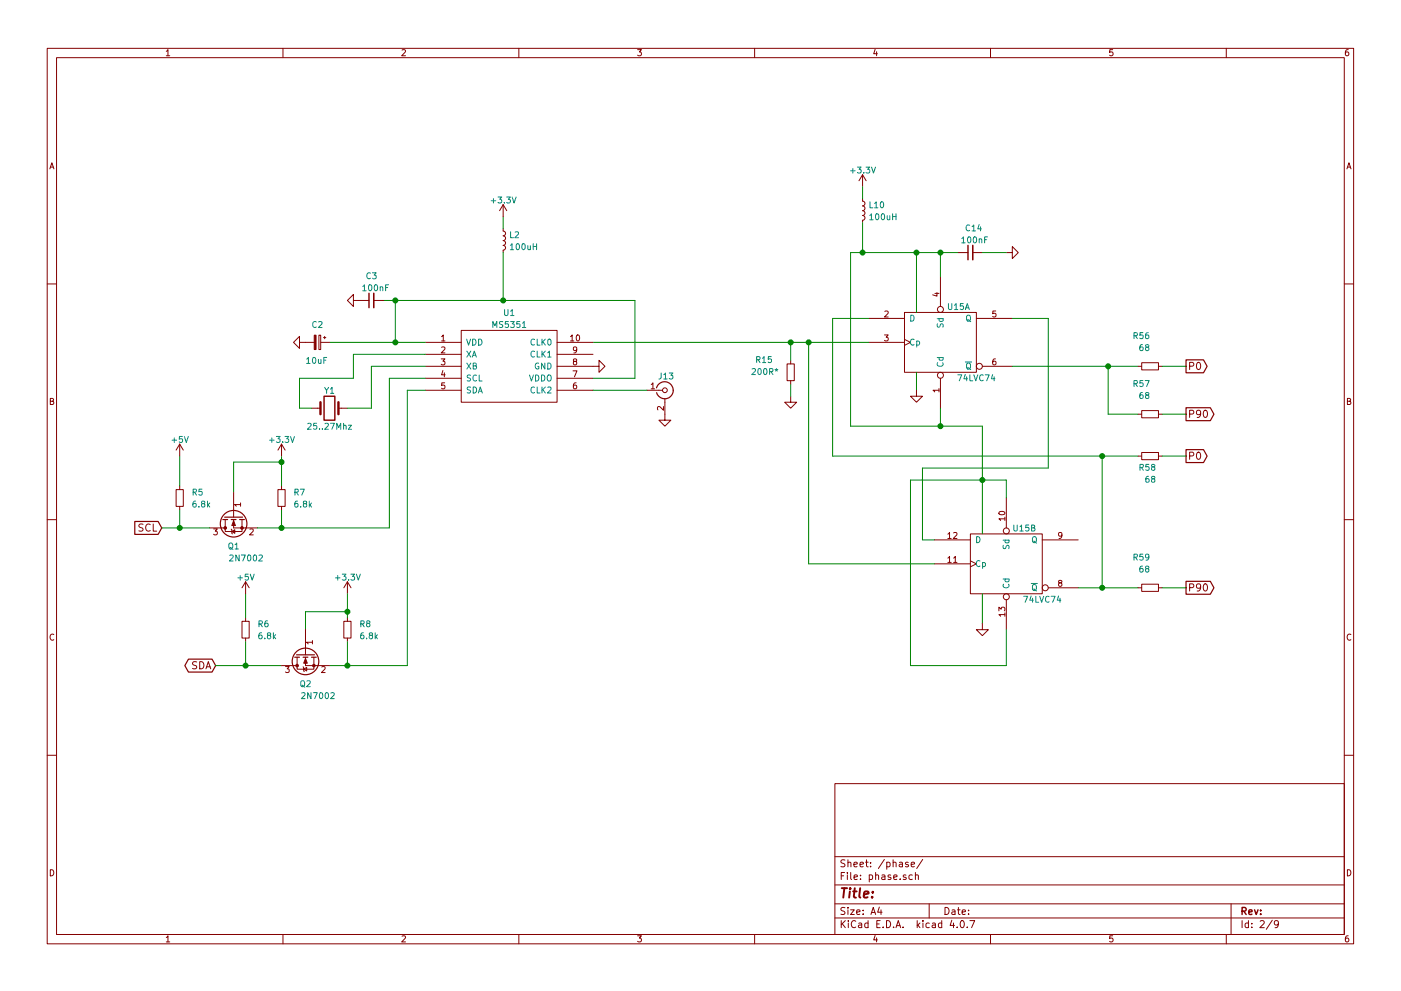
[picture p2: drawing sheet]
<svg xmlns="http://www.w3.org/2000/svg" width="297mm" height="210mm" viewBox="0 0 297 210" stroke-linecap="round" stroke-linejoin="round" font-family="sans-serif">
<g fill="none" stroke="#840000" stroke-width=".21">
<path d="M10 10.3h277v189.9h-277zM12 12.2h273v186.1h-273zM35.3 10.9l.3-.4v1.3M35.3 11.8h.7M60 10.3v1.9M85.2 10.6l.5-.1 .3 .4-.8 .9h.8M110 10.3v1.9M135.2 10.5h.8l-.4 .5 .3 .1 .1 .2-.1 .4-.2 .1-.5-.1M160 10.3v1.9M185.5 10.5l-.3 .9h.8M185.9 11v.8M210 10.3v1.9"/>
<path d="M235.9 10.5h-.6v.6h.6l.1 .5-.3 .2-.4-.1M260 10.3v1.9M285.9 10.5l-.4 .1-.2 .2-.1 .8 .3 .2 .4-.1 .1-.4-.1-.2-.4-.1-.3 .3M10.6 35.8l.4-1.3 .4 1.3M10.7 35.5h.6M182.9 37.1l-.8 1.2M182.9 37.1v2.5M182.9 37.1l.7 1.2M285.6 35.8l.4-1.3 .4 1.3M285.7 35.5h.6M106.7 48.5v.5l.3 .1 .2 .3-.1 .5-.4 .1 .3 .2 .2 .2-.1 .5-.4 .1 .3 .2 .2 .3-.1 .4-.4 .2 .3 .1 .2 .3-.1 .4-.4 .2v.5M106.7 43.4v2.6"/>
<path d="M106.7 43.4l-.8 1.3M106.7 43.4l.7 1.3M182.9 42.2v.5l.3 .1 .2 .3-.1 .4-.4 .2 .3 .1 .2 .3-.1 .4-.4 .2 .3 .1 .2 .3-.1 .4-.4 .2 .3 .1 .2 .3-.1 .5-.4 .1v.5M199.4 58.7v6.3M203.2 53.6h2M206.2 53.6h2.1M213.4 53.6h1.2v-1.3l1.3 1.3-1.3 1.3v-1.3M10 60.2h2M63.5 72.6v-1.2l-1.3 1.2 1.3 1.3v-1.3h3.1M67.6 71.1h.4v3.1h-.4zM68 72.6h1.8M68.6 71.6h.5"/>
<path d="M68.8 71.4v.5M74.9 63.7v-1.2l-1.2 1.2 1.2 1.3v-1.3h3.3M79.2 63.7h2.1M90.2 72.6h7.6M90.2 77.7h7.6M90.2 75.2h7.6M93.5 76.1h.8l-.4 .5 .4 .1v.6l-.2 .1-.6-.1M93.6 71.4l.4-.3v1.2M93.6 73.7l.5-.1 .2 .4-.8 .9h.8M93.6 72.3h.7M93.9 78.6l-.3 .9h.8M94.2 79.1v.9"/>
<path d="M97.8 70.1h20.3v15.2h-20.3zM118.1 77.7h8.9v-1.3l1.3 1.3-1.3 1.3v-1.3M118.1 72.6h7.6M118.1 75.2h7.6M121 71.4l.3-.3v1.2M121 72.3h.7M121.5 78.7h.8l-.5 1.3M121.8 76.7l-.2-.3 .1-.2h.5v.3l-.5 .2-.1 .2v.4l.2 .1h.2l.3-.2-.1-.4-.2-.1M122.3 74.1l-.3 .3-.3-.1-.1-.6 .4-.1 .3 .2-.1 .8-.3 .3h-.2M122.3 71.2l.2-.1a.67 .67 0 0 1 .4 .6 .67 .67 0 0 1-.4 .6l-.3-.4zM166.9 77.2h1.5v3.6h-1.5zM167.6 76.4v.8"/>
<path d="M184.1 67.6h7.7M184.1 72.6h7.7M187.5 71.1h.8l-.4 .4 .4 .1v.6l-.2 .1-.6-.1M187.6 66.1l.5-.1 .2 .3-.8 1h.8M191.8 66.3h15.2v12.7h-15.2zM191.8 72l1.2 .6-1.2 .7M198.2 62.2h.9M198.7 62.1v.7l-1-.2M207 67.6h7.6M208.3 77.7h6.3M211 76.1l-.3 .1-.2 .2v.8l.2 .2 .4-.1-.1-.6-.3-.1-.2 .3M211.1 66h-.6v.6h.6v.5l-.2 .2-.4-.2"/>
<path d="M241.3 77.7h.8M242.1 77h3.5v1.5h-3.5zM245.6 77.7h.8M252.2 77.7l.8-.1 .1-.2-.1-.4-.2-.1h-.6v1.5M253.8 77l.3-.1a.81 .81 0 0 1 .5 .7 .81 .81 0 0 1-.5 .8l-.3-.1-.1-.5zM285 60.2h2M10.7 85.1h.5l.1-.5-.6-.1v1.3h.5l.2-.4-.3-.3M38.1 94.2v2.6M38.1 94.2l-.8 1.3M38.1 94.2l.8 1.3M59.7 94.2v2.6M59.7 94.2l-.8 1.3"/>
<path d="M59.7 94.2l.8 1.3M66 86.6h1.9M71.8 86.6h1.9M90.2 80.3h7.6M90.2 82.8h7.6M94.3 81.2h-.6l-.1 .6h.7v.6l-.2 .1-.5-.1M118.1 80.3h7.6M118.1 82.8h7.6M122.1 81.2l-.3 .1-.2 .2v.7l.2 .3 .4-.1-.1-.6-.3-.1-.2 .2M137.2 82.8h3.3M138.1 81.6l.3-.4v1.3M138.1 82.5h.7"/>
<path d="M140.7 86.3v.7l-.9-.7-.4 .2 .1 .5M141 84.6v4.5h1.2l-1.2 1.3-1.3-1.3h1.3M167.6 84.1v1.2h1.3l-1.3 1.3-1.2-1.3h1.2M167.6 80.8v.7M194.3 82.8v1.3h1.3l-1.3 1.2-1.3-1.2h1.3M199.1 82.8h-1.3l.4 .4M199.1 82.4v.8M199.4 80.3v6.3M241.3 87.9h.8M241.3 96.8h.8M242.1 87.1h3.5v1.5h-3.5zM242.1 96h3.5v1.5h-3.5z"/>
<path d="M245.6 87.9h.8M245.6 96.8h.8M252.2 87.9l.8-.1 .1-.3-.1-.3-.2-.2h-.6v1.6M252.2 96.7h.8l.1-.3-.1-.3-.2-.2h-.6v1.6M253.8 96.1l.3-.2a.81 .81 0 0 1 .5 .8 .81 .81 0 0 1-.5 .8l-.3-.2-.1-.4zM254.6 87.7l-.3 .3h-.3l-.3-.3v-.5l.6-.2a.96 .96 0 0 1-.2 1.6h-.3M255.3 87.2l.2-.2a.81 .81 0 0 1 .5 .8 .81 .81 0 0 1-.5 .8l-.2-.2-.2-.4zM285.7 85.1h.5l.1-.5-.6-.1v1.3h.5l.2-.4-.3-.3M10 110.3h2M30.3 111.2h-.6l-.3 .3 .2 .3 .7 .3v.4l-.3 .2-.6-.1M31.9 111.3a.72 .72 0 0 0-1.1 .5 .72 .72 0 0 0 .7 .9l.4-.2M32.5 111.2v1.5h.7"/>
<path d="M37.3 103.9h1.6v3.5h-1.6zM38.1 103.1v.8M38.1 107.4v.8M44.4 112h3.4M45.3 112.2h.8l-.5 .5 .4 .1v.6l-.2 .1-.5-.1M47.8 110.2v1.8M49 112.3l.3 1M49.1 112.8l.7-.4v.8zM49.5 104.4v5.3M49.5 110.2v1.8h5.1M51 107.1h-1.3l.4 .3M51 106.7v.7"/>
<path d="M51.3 110.2v2.6h-3.5v-.8M53 112.3l.5-.1 .2 .4-.8 .9h.8M58.9 103.9h1.6v3.5h-1.6zM59.7 103.1v.8M59.7 107.4v.8M198.1 114.5h7.6M198.1 119.6h7.6M201 118.4l.3-.3v1.2M201 113.3l.3-.3v1.2M201 119.3h.7M201 114.2h.7M202.2 118.4l.3-.3v1.2"/>
<path d="M202.2 113.1l.5-.1 .2 .3-.8 .9h.8M202.2 119.3h.7M205.7 113.3h15.3v12.7h-15.3zM205.7 119l1.3 .6-1.3 .7M211.8 108.7a.76 .76 0 0 1 1.3 .2 .74 .74 0 0 1-1.3-.1zM213.1 110.1h-1.3l.3 .3M213.1 109.7v.7M213.4 105.7v6.3M221 114.5h7.6M225.1 113.5l-.2 .3-.4-.1v-.6l.4-.1 .2 .2v.7l-.3 .3h-.3M285 110.3h2M11.4 134.6a.58 .58 0 0 0-.8 .6 .58 .58 0 0 0 .8 .5"/>
<path d="M51.3 131.8h1.5v3.6h-1.5zM52.1 123.4v2.6M52.1 131.1v.7M52.1 135.4v.7M52.1 123.4l-.8 1.3M52.1 123.4l.7 1.3M63 139.4v1.8M64.8 133.6v5.3M64.8 139.4v1.8h5M66.2 136.3h-1.2l.3 .3M66.2 135.9v.7M66.5 139.4v2.6h-3.5v-.8"/>
<path d="M72.9 131.8h1.5v3.6h-1.5zM73.7 123.4v2.6M73.7 131.1v.7M73.7 135.4v.7M73.7 123.4l-.8 1.3M73.7 123.4l.7 1.3M208.3 132.3v1.3h1.2l-1.2 1.3-1.3-1.3h1.3M211.8 129.6v-.8l.5 .5 .1-.4h.5l.2 .2-.2 .5M213.1 130.4h-1.3l.3 .4M213.1 130v.8M213.4 127.2v6.4M222.2 124.7h6.4"/>
<path d="M224.7 123.7l-.3-.3 .1-.2h.6v.3l-.6 .2-.1 .2 .1 .4 .2 .1h.2l.2-.3v-.3l-.2-.1M241.3 124.7h.8M242.1 123.9h3.5v1.6h-3.5zM245.6 124.7h.8M252.2 124.7l.8-.1 .1-.2-.1-.4-.2-.1h-.6v1.5M254.6 124.5l-.3 .3h-.3l-.3-.3v-.5l.6-.1a.96 .96 0 0 1-.2 1.5h-.3M255.3 124l.2-.1a.81 .81 0 0 1 .5 .7 .81 .81 0 0 1-.5 .8l-.2-.2-.2-.4zM286.4 134.6a.58 .58 0 0 0-.8 .6 .58 .58 0 0 0 .8 .5M41.7 140.5l-.6-.1-.2 .1v.5l.7 .2 .1 .4-.3 .3-.6-.1M42.3 140.4a.77 .77 0 0 1 .9 .7 .77 .77 0 0 1-.9 .8zM43.7 141.9l.5-1.5 .5 1.5M43.8 141.5h.7"/>
<path d="M59.7 141.2h3.3M60.5 141.4h.8l-.4 .5 .4 .1v.6l-.2 .1-.6-.1M64.3 141.5l.2 1M64.4 142l.6-.4v.8zM68.2 141.5l.5-.1 .2 .4-.8 .9h.8M10 160.2h2M177 166.3h108v32h-108zM285 160.2h2M10.7 184.5a.65 .65 0 0 1 .7 .7 .65 .65 0 0 1-.7 .6zM35.3 198.9l.3-.4v1.3M35.3 199.8h.7M60 198.3v1.9"/>
<path d="M85.2 198.6l.5-.1 .3 .4-.8 .9h.8M110 198.3v1.9M135.2 198.5h.8l-.4 .5 .3 .1 .1 .2-.1 .4-.2 .1-.5-.1M160 198.3v1.9M177 194.8h108M177 191.8h108M177 187.8h108M177 181.8h108M178.4 195.3v1.5M178.4 185.8h.5M178.6 196l.6 .8M179.1 185.1h-.7v1.5"/>
<path d="M179.1 192.6l-.5-.1-.3 .3 .1 .3 .7 .4v.4l-.2 .1-.6-.1M179.1 182.5l-.5-.1-.3 .3 .1 .3 .7 .4v.4l-.2 .1-.6-.1M179.2 195.3l-.8 .9M179.7 185.1v.2M179.7 185.6v1M179.8 192.5v.2M179.8 183.1l.2-.2 .4 .1v.9M179.8 182.4v1.5M179.8 193v1M179.9 195.3v.2M179.9 195.8v1M180.3 193h.8l-.8 1h.8"/>
<path d="M180.4 185.1v1.3l.2 .2M181.1 183.4l.7-.1-.1-.3-.4-.1-.2 .2v.7h.6M181.1 186.1l.7-.1-.1-.3-.4-.1-.2 .2 .1 .7h.5M181.4 195.5a.71 .71 0 0 0-1 .5 .71 .71 0 0 0 .8 .8l.2-.1M181.6 193.5l.7-.1v-.3l-.4-.1-.3 .2 .1 .7h.6M182.1 195.9h.6v.9M182.3 183.4l.8-.1-.1-.3-.4-.1-.3 .2 .1 .7h.6M182.4 186.5v.1M182.4 185.7v.1M182.7 196.2l-.7 .3 .2 .3 .5-.1M183 193.9v.1M183 193.1v.1"/>
<path d="M183.5 182.9h.6M183.7 182.4v1.3l.4 .2M184 195.9l-.4-.1-.3 .3 .1 .6 .2 .1 .4-.1M184 195.3v1.5M184.3 185.7l.4-.1 .3 .3-.1 .6h-.6M184.3 185.6v1.5M184.6 183.8v.1M184.6 183v.1M184.7 194l.4-1.5 .5 1.5M184.8 193.6h.7M185.5 198.5l-.3 .9h.8M185.6 185.7l.3-.1 .3 .1 .1 .9"/>
<path d="M185.6 185.1v1.5M185.9 199v.8M185.9 196h.5M186.4 192.5l-.3 1h.9M186.6 195.3h-.7v1.5h.7M186.8 193v1M187 185.7h.6v.9M187.2 196.7v.1M187.5 182.3l-1.3 2M187.6 186l-.7 .3 .2 .3 .5-.1M188 195.3a.76 .76 0 0 1 .8 .8 .76 .76 0 0 1-.8 .7zM188 183l.4-.1 .3 .3-.1 .6h-.6"/>
<path d="M188 182.9v1.5M188.8 185.7l-.3-.1-.2 .2v.2l.5 .2v.3h-.5M189.4 183.1l.2-.2 .3 .1 .1 .9M189.4 182.4v1.5M189.5 196.7v.1M189.5 186.1l.7-.1-.1-.3-.4-.1-.2 .2 .1 .7h.5M190 196.8l.4-1.5 .6 1.5M190.1 196.4h.7M190.7 183h.6v.9M190.9 186.5v.1M191.3 183.3l-.7 .3 .3 .3 .4-.1M191.5 196.7v.1"/>
<path d="M192.1 185.7l-.4-.1-.2 .2 .1 .2 .5 .2v.3h-.6M192.6 183l-.4-.1-.2 .2v.3l.6 .1v.3h-.6M193.2 183.4l.7-.1v-.3l-.5-.1-.2 .2 .1 .7h.6M193.4 185.7l-.4-.1-.3 .3 .1 .6 .2 .1 .4-.1M194.1 185.7l.2-.1 .4 .1v.9M194.1 185.1v1.5M194.5 195.3v1.5M194.6 196.3l.4 .5M195 195.8l-.5 .6M195.6 182.3l-1.2 2M195.7 195.3v.2M195.7 195.8v1"/>
<path d="M197 191.8v3M197 195.9l-.4-.1-.3 .3 .1 .6 .2 .1 .4-.1M197.7 195.9h.6v.9M198.3 196.2l-.7 .3 .2 .3 .5-.1M199.7 195.9l-.5-.1-.2 .3v.6l.2 .1 .5-.1M199.7 195.3v1.5M200.4 192.5a.76 .76 0 0 1 .8 .8 .76 .76 0 0 1-.8 .7zM201.8 195.2l-.4 1.1h1M201.9 193.1h.5l.1 .9M202.2 195.8v1M202.5 193.4l-.7 .3 .2 .3 .5-.1M202.9 196.7v.1"/>
<path d="M203 193h.6M203.2 192.5v1.3l.4 .2M203.8 195.4l.1-.1a.8 .8 0 0 1 .6 .8 .8 .8 0 0 1-.6 .7 .97 .97 0 0 1-.1-1.4zM204 193.5l.7-.1-.1-.3-.4-.1-.2 .2 .1 .7h.5M205.1 196.7v.1M205.4 193.9v.1M205.4 193.1v.1M205.6 195.3h1.1l-.7 1.5M210 198.3v1.9M235.9 198.5h-.6v.7l.6-.1 .1 .5-.3 .2-.4-.1M260 198.3v1.9M261 191.8v6.5"/>
<path d="M263.3 195.3v1.5M264.7 195.9l-.4-.1-.3 .3 .1 .6 .2 .1 .4-.1M264.7 195.3v1.5M265.4 196.7v.1M265.4 195.9v.1M267.2 195.5l.6-.2 .2 .5-.9 1h.9M269.7 195.2l-1.2 2M271 196l-.2 .3h-.3l-.3-.3v-.4l.3-.3h.3l.2 .3a1.01 1.01 0 0 1-.4 1.2h-.3M285.7 184.5a.65 .65 0 0 1 .7 .7 .65 .65 0 0 1-.7 .6zM285.9 198.5l-.4 .1-.2 .3-.1 .7 .3 .2 .4-.1 .1-.4-.1-.2-.4-.1-.3 .3"/>
<circle cx="199.4" cy="79.6" r=".63"/>
<circle cx="199.4" cy="65.7" r=".63"/>
<circle cx="207.6" cy="77.7" r=".63"/>
<circle cx="141" cy="82.8" r=".51"/>
<circle cx="213.4" cy="112.6" r=".63"/>
<circle cx="213.4" cy="126.6" r=".63"/>
<circle cx="221.6" cy="124.7" r=".63"/>
</g>
<path d="M205.2 52.1v3M78.2 62.2v3.1M68.7 84.1h2.3v5h-2.3zM263.3 193.3l.8-.1 .1-.2-.1-.3-.2-.2h-.6v1.5M263.7 193.3l.5 .7M264.8 193.5l.7-.1-.1-.3-.4-.1-.2 .2v.7h.6M266 193l.3 1 .4-1M267.3 193.9v.1M267.3 193.1v.1" fill="none" stroke="#840000" stroke-width=".3"/>
<path d="M178.5 188.4h1.1M179 188.4l-.2 2M180.2 189.1l-.2 1.3M180.3 188.4l-.1 .2 .2-.1-.1-.1-.1 .2M180.9 189.1h.7M181.2 188.4l-.2 1.8 .1 .1 .4 .1M182.4 188.4l-.2 1.8 .2 .2M183.2 189.8l.9-.2v-.4l-.6-.1-.3 .3v.9h.7M184.9 190.3v.1M185.1 189.2l-.1 .2-.1-.1 .2-.1-.1 .2" fill="none" stroke="#840000" stroke-width=".41"/>
<g fill="none" stroke="#008484" stroke-width=".21">
<path d="M180.3 36.2h1M180.8 35.8v.9M181.8 35.5h.8l-.5 .4 .4 .1v.6l-.2 .1-.5-.1M183.1 36.6v.1M183.6 35.5h.8l-.4 .4 .4 .1v.6l-.2 .1-.6-.1M184.8 35.5l.4 1.2 .4-1.2M78.5 58a.56 .56 0 0 0-.7 .5 .56 .56 0 0 0 .7 .5M79 57.9h.8l-.5 .5 .4 .1v.5l-.2 .2-.5-.2M104.1 42.6h1M104.6 42.1v1M105.6 41.8h.8l-.5 .5 .4 .1v.5l-.2 .2-.5-.2M106.9 42.9v.2"/>
<path d="M107.4 41.8h.8l-.4 .5 .4 .1v.5l-.2 .2-.6-.2M108.2 52.1l.4-.4v1.3M108.2 53h.7M108.3 49.2v1.2h.6M108.6 41.8l.4 1.3 .4-1.3M109.2 49.3l.5-.1 .2 .3-.8 .9h.8M109.5 51.8l.2-.1a.67 .67 0 0 1 .5 .6 .67 .67 0 0 1-.5 .7l-.3-.5zM110.7 51.8l.2-.1a.67 .67 0 0 1 .5 .6 .67 .67 0 0 1-.5 .7l-.3-.5zM111.9 52.1l.1 .8 .3 .1 .1-.1M112.4 52.1v.9M113.1 51.7v1.3M113.1 52.3h.7"/>
<path d="M113.8 51.7v1.3M184.4 45.7l.4-.3v1.2M184.4 46.6h.7M184.5 42.8v1.3h.6M185.4 43.2l.4-.4v1.3M185.4 44.1h.7M185.7 45.5l.2-.1a.67 .67 0 0 1 .5 .6 .67 .67 0 0 1-.5 .6l-.3-.5zM186.7 42.9l.2-.1a.67 .67 0 0 1 .5 .7 .67 .67 0 0 1-.5 .6l-.3-.5zM186.9 45.5l.2-.1a.67 .67 0 0 1 .5 .6 .67 .67 0 0 1-.5 .6l-.3-.5zM188.1 45.8l.1 .8h.3l.1-.1M188.6 45.8v.8M189.3 45.4v1.2"/>
<path d="M189.3 45.9h.7M190 45.4v1.2M203.9 50.6l.4-.3v1.2M203.9 51.5h.7M205.2 50.4l.2-.1a.67 .67 0 0 1 .5 .6 .67 .67 0 0 1-.5 .6l-.3-.5zM205.6 47.8a.56 .56 0 0 0-.8 .5 .56 .56 0 0 0 .8 .6M206.1 48.1l.4-.4v1.3M206.1 49h.7M206.5 50.4l.1-.1a.67 .67 0 0 1 .5 .6 .67 .67 0 0 1-.5 .6l-.3-.5zM207.6 47.6l-.3 1h.8M207.6 50.8l.2-.1h.3l.1 .8M207.6 50.7v.8"/>
<path d="M207.9 48.1v.9M208.8 50.8h.4M209.4 50.3h-.6v1.2M65 76.2l.4-.4v1.3M65 77.1h.7M66.3 75.9l.2-.1a.67 .67 0 0 1 .5 .7 .67 .67 0 0 1-.5 .6l-.3-.5zM67.1 68.3a.56 .56 0 0 0-.8 .5 .56 .56 0 0 0 .8 .6M67.5 76.2l.1 .8 .3 .1 .1-.1M67.6 68.3l.4-.1 .3 .4-.8 .9h.8M68 76.2v.9M68.7 76.4h.4M69.3 75.8h-.6v1.3"/>
<path d="M76.9 60.8l.4-.4v1.3M76.9 61.7h.7M78.2 60.5l.2-.1a.67 .67 0 0 1 .5 .7 .67 .67 0 0 1-.5 .6l-.3-.5zM79.5 60.5l.1-.1a.67 .67 0 0 1 .5 .7 .67 .67 0 0 1-.5 .6l-.3-.5zM80.6 61l.2-.2 .3 .1 .1 .8M80.6 60.8v.9M81.8 61h.4M82.4 60.4h-.6v1.3M98.9 72l.4 1.2 .5-1.2M99 74.5l.8 1.3M99 77l.8 1.3M99.8 79.6h-.6l-.1 .5a.54 .54 0 0 1 .6 .6l-.2 .1h-.4"/>
<path d="M99.8 74.5l-.8 1.3M99.8 77l-.8 1.3M100.2 75.8l.4-1.3 .4 1.3M100.2 72a.64 .64 0 0 1 .7 .6 .64 .64 0 0 1-.7 .6zM100.3 75.4h.6M100.3 77.6l.6-.1v-.4l-.6-.1v1.3h.5l.2-.4-.2-.3M101 79.7a.56 .56 0 0 0-.7 .5 .56 .56 0 0 0 .7 .5M101.5 72a.64 .64 0 0 1 .7 .6 .64 .64 0 0 1-.7 .6zM101.6 79.6v1.2h.6M104.5 69.5v-1.3l.4 .9 .4-.9v1.3M106.6 68.3h-.6l-.1 .4a.54 .54 0 0 1 .7 .7l-.2 .1-.5-.1M107 65.7v1l.2 .2h.3l.2-.2v-1"/>
<path d="M107.8 68.2h-.6l-.1 .6h.7v.6l-.2 .1-.5-.1M108.3 66l.3-.3v1.2M108.3 68.2h.7l-.4 .5 .4 .1v.6l-.2 .1-.5-.1M108.3 66.9h.7M110.2 68.2h-.6v.6h.6v.6l-.2 .1-.4-.1M110.8 68.6l.3-.4v1.3M110.8 69.5h.7M112.3 79.6l.4 1.2 .4-1.2M113.3 74.6a.56 .56 0 0 0-.7 .5 .56 .56 0 0 0 .7 .5M113.3 72.1a.56 .56 0 0 0-.7 .5 .56 .56 0 0 0 .7 .5M113.5 79.6a.64 .64 0 0 1 .8 .6 .64 .64 0 0 1-.8 .6zM113.9 74.5v1.3h.6"/>
<path d="M113.9 72v1.2h.6M114.2 77.1a.59 .59 0 0 0-.7 .6 .59 .59 0 0 0 .7 .5v-.5h-.2M114.8 79.6a.64 .64 0 0 1 .7 .6 .64 .64 0 0 1-.7 .6zM114.9 72v1.2M114.9 74.5v1.3M115.1 75l.5 .8M115.1 72.5l.5 .7M115.5 77v1.3l-.7-1.3v1.3M115.6 74.5l-.7 .7M115.6 72l-.7 .7M116.1 77a.64 .64 0 0 1 .7 .7 .64 .64 0 0 1-.7 .6zM116.1 74.8l.4-.3v1.3"/>
<path d="M116.1 75.8h.7M116.2 79.6h.5l.2 .8a.42 .42 0 0 1-.3 .4 .42 .42 0 0 1-.4 0l-.2-.4zM116.2 72.1l.2-.1a.67 .67 0 0 1 .5 .6 .67 .67 0 0 1-.5 .6l-.3-.5zM140.2 79.1l-.1 1.1-.4 .2M140.7 79.5l.4-.4v1.3M141.9 79.1h.8l-.5 .5 .4 .1v.6l-.2 .1-.5-.1M159.5 78.3l.4-.1 .3 .4-.8 .9h.8M160.4 76.3l.6-.1 .1-.4-.7-.1v1.2M160.7 76.3l.4 .6M160.8 78.3l.2-.1a.67 .67 0 0 1 .4 .6 .67 .67 0 0 1-.4 .7l-.3-.5zM161.6 76l.4-.3v1.2M161.6 76.9h.8"/>
<path d="M162 78.3l.2-.1a.67 .67 0 0 1 .4 .6 .67 .67 0 0 1-.4 .7l-.3-.5zM163.2 78.9l.6-.1v-.5l-.6-.1v1.3M163.5 78.9l.4 .6M163.5 75.7h-.6v.5h.6v.6l-.2 .1-.4-.1M164.3 78.4l.3 .1 .3-.1M164.4 78.7l.2-.2 .2 .2M164.6 78.2v.3M193.1 66.9a.64 .64 0 0 1 .7 .6 .64 .64 0 0 1-.7 .6zM193.8 72.1a.56 .56 0 0 0-.8 .5 .56 .56 0 0 0 .8 .5M194.4 72.4h.3l.3 .2-.2 .5h-.4M194.4 72.4v1.2M198.7 75.9h1.3"/>
<path d="M198.7 67.6h1.3M198.8 68.7v.6l.4 .1a.54 .54 0 0 1 .6-.6l.2 .1-.1 .5M198.8 77a.56 .56 0 0 0 .5 .7 .56 .56 0 0 0 .5-.7M199.2 75.9l-.1 .3 .3 .2 .5-.1v-.4M199.2 67.6l-.1 .4 .3 .2 .5-.1v-.5M201.1 64.4v1l.2 .3h.3l.2-.3v-1M202.4 64.8l.3-.4v1.3M202.4 65.7h.7M203.1 79.5h.8l-.5 1.3M204.2 64.4h-.6v.6h.6v.6l-.1 .1-.5-.1M204.6 79.4l-.2 1h.7M204.7 65.7l.4-1.3 .4 1.3"/>
<path d="M204.7 76.8h1.3M204.8 65.3h.6M205 79.9v.9M205 67.1l.2-.2h.4l.2 .8a.42 .42 0 0 1-.3 .4 .42 .42 0 0 1-.4 0l-.2-.4zM205 77.2l.2-.2 .4 .1 .2 .8a.42 .42 0 0 1-.3 .4 .42 .42 0 0 1-.4-.1l-.2-.3zM205.2 67.8l.6 .4M205.2 78l.6 .4M205.6 79.5v1.3h.6M206.5 79.5l.4 1.3 .4-1.3M208.5 79.6a.56 .56 0 0 0-.8 .5 .56 .56 0 0 0 .8 .6M208.9 79.5h.8l-.5 1.3M210.5 79.4l-.3 1h.7"/>
<path d="M210.8 79.9v.9M240.4 71.2h.6l.1-.5-.7-.1v1.3M240.7 71.2l.4 .7M242.2 73.1l-.3 .1-.2 .2v.7l.2 .3 .4-.1-.1-.6-.3-.1-.2 .2M242.3 70.6h-.6v.6h.6v.5l-.2 .2-.4-.2M243.1 73.7l-.2-.3v-.2h.6v.3l-.5 .2-.1 .2v.4l.2 .1h.3l.2-.3-.1-.3-.1-.1M243.5 70.6h-.4l-.2 .3v.7l.2 .3 .4-.2v-.6h-.4l-.2 .2M36.5 93.4h.9M37 92.9v1M38.7 92.6h-.7v.6h.7v.5l-.2 .2-.5-.2M39.1 92.6l.4 1.3 .4-1.3M57.1 93.4h1"/>
<path d="M57.6 92.9v1M58.6 92.6h.8l-.4 .5 .3 .1v.5l-.1 .2-.6-.2M59.9 93.7v.2M60.4 92.6h.8l-.4 .5 .4 .1v.5l-.2 .2-.6-.2M61.6 92.6l.4 1.3 .4-1.3M65.3 89.9l.4-.1 .3 .4-.8 .9h.8M67.1 89.8h-.6v.6h.6v.6l-.1 .1-.5-.1M67.7 91v.1M68.4 91v.1M68.8 82.2l.4 .6 .5-.6M68.9 89.9l.5-.1 .2 .4-.8 .9h.8M69.2 82.8v.7"/>
<path d="M70.1 82.5l.3-.3v1.3M70.1 89.8h.8l-.5 1.3M70.1 83.5h.7M71.4 91.1v-1.3l.4 .9 .4-.9v1.3M72.8 90.3l.2-.1 .3 .1 .1 .8M72.8 89.8v1.3M73.9 90.2h.6l-.6 .9h.6M99.8 82.2h-.6l-.1 .4a.54 .54 0 0 1 .6 .7l-.2 .1-.4-.1M100.3 82.1a.64 .64 0 0 1 .7 .6 .64 .64 0 0 1-.7 .7zM101.4 83.4l.4-1.3 .5 1.3M101.5 83h.6M113.3 82.2a.56 .56 0 0 0-.7 .5 .56 .56 0 0 0 .7 .6"/>
<path d="M113.9 82.1v1.3h.6M114.9 82.1v1.3M115.1 82.6l.5 .8M115.6 82.1l-.7 .7M116.1 82.2l.5-.1 .2 .4-.7 .9h.7M140.7 80.4h.8M240.4 81.4l.6-.1 .1-.5-.7-.1v1.3M240.7 81.4l.4 .6M241.7 99.2l.6-.1 .1-.5-.7-.1v1.3M242 99.2l.4 .6M242.2 83.3h-.3l-.2 .3v.7l.2 .3 .4-.2-.1-.6h-.3l-.2 .2M242.3 80.7h-.6v.6h.6v.6l-.2 .1-.4-.1"/>
<path d="M242.8 80.7h.8l-.5 1.3M243.1 83.8l-.2-.2v-.2h.6v.3l-.5 .2-.1 .2v.3l.2 .2h.3l.2-.3-.1-.4-.1-.1M243.6 98.5h-.6l-.1 .6h.7v.6l-.2 .1-.5-.1M244.4 99.1l-.3-.3 .1-.2h.6v.3l-.6 .2-.1 .2 .1 .4 .2 .1h.2l.3-.3-.1-.3-.2-.1M40.9 104.4h.7v-.5l-.7-.1v1.2M41.2 104.4l.5 .6M41.5 106.3l-.4 .1-.2 .2v.7l.2 .3 .5-.1-.1-.6-.4-.1-.2 .2M42.2 107.5v.1M42.8 103.8h-.6v.6h.6v.5l-.2 .1-.4-.1M43 106.9l-.3-.3 .1-.2h.6v.3l-.6 .2-.1 .2 .1 .4 .2 .1h.2l.2-.3v-.3l-.2-.1M44 106.3v1.3M44.1 107.1l.4 .5"/>
<path d="M44.5 106.7l-.5 .5M48.6 115.4l.2-.2 .4 .1 .2 .7a.42 .42 0 0 1-.3 .4 .42 .42 0 0 1-.4 0l-.2-.4zM48.7 117.9l.5-.2 .2 .4-.8 .9h.8M48.7 116.2l.7 .4M49.8 115.6l.4-.4v1.3M49.8 116.5h.7M50.7 117.7v1.3l-.7-1.3v1.3M51.2 117.7h.8l-.5 1.3M52.6 117.9l.2-.2a.67 .67 0 0 1 .4 .7 .67 .67 0 0 1-.4 .6l-.3-.5zM53.8 117.9l.2-.2a.67 .67 0 0 1 .4 .7 .67 .67 0 0 1-.4 .6l-.3-.5zM54.9 117.9l.5-.2 .2 .4-.8 .9h.8M62.5 104.4h.6l.1-.5-.7-.1v1.2"/>
<path d="M62.8 104.4l.4 .6M63.1 106.3l-.4 .1-.2 .2v.7l.2 .3 .4-.1v-.6l-.4-.1-.2 .2M63.7 103.8h.8l-.5 1.2M63.8 107.5v.1M64.5 106.9l-.2-.3 .1-.2h.6v.3l-.6 .2-.1 .2 .1 .4 .1 .1h.3l.2-.3v-.3l-.2-.1M65.6 106.3v1.3M65.7 107.1l.4 .5M66.1 106.7l-.5 .5M207.1 113.9a.64 .64 0 0 1 .7 .6 .64 .64 0 0 1-.7 .6zM207.8 119a.56 .56 0 0 0-.8 .6 .56 .56 0 0 0 .8 .5M208.3 119.4l.4-.1 .2 .3-.1 .5h-.5M208.3 119.3v1.3"/>
<path d="M212.7 114.6h1.2M212.7 115.7v.6l.5 .1a.54 .54 0 0 1 .6-.7l.1 .2v.5M213.2 114.6l-.1 .4 .2 .2 .6-.1v-.5M215 111.4v1l.2 .3h.2l.3-.3v-1M216.2 111.8l.4-.4v1.3M216.2 112.7h.7M218.1 111.4h-.6l-.1 .6h.7v.5l-.2 .2-.5-.2M218.7 112l.6-.1v-.4l-.6-.1v1.3h.5l.2-.5-.2-.2M218.9 114l.3-.1h.4l.1 .8a.42 .42 0 0 1-.2 .4 .42 .42 0 0 1-.4 0l-.2-.4zM219.1 114.8l.7 .4M240.4 118.2h.6l.1-.5-.7-.1v1.2M240.7 118.2l.4 .6"/>
<path d="M242.3 117.6h-.6v.6h.6v.5l-.2 .1-.4-.1M243.5 101.1h-.3l-.2 .3-.1 .7 .3 .2 .4-.1-.1-.6-.3-.1-.3 .3M243.6 118.1l-.2 .3-.4-.1-.1-.6 .5-.1 .2 .2-.1 .7-.3 .3h-.2M244.4 101.6l-.3-.2 .1-.3 .6 .1v.3l-.6 .1-.1 .2 .1 .4 .2 .1h.2l.3-.2-.1-.4-.2-.1M50.4 122.6h1M50.9 122.1v1M52.6 121.8h-.6v.6h.6v.6l-.1 .1-.5-.1M53.1 121.8l.4 1.3 .4-1.3M54.9 132.4l.6-.1 .1-.5-.7-.1v1.3M55.2 132.4l.4 .6M55.4 134.3h-.3l-.2 .3v.7l.2 .2 .4-.1-.1-.6-.3-.1-.2 .3M56.1 135.4v.1"/>
<path d="M56.7 131.7l-.3 .1-.2 .2-.1 .7 .3 .3 .4-.1-.1-.6-.3-.1-.3 .2M56.9 134.8l-.2-.2 .1-.3 .6 .1v.3l-.6 .1-.1 .2v.4l.2 .1h.3l.2-.2v-.4l-.2-.1M58 134.3v1.2M58.1 135l.3 .5M58.4 134.7l-.4 .4M71.1 122.6h1M71.6 122.1v1M72.6 121.8h.8l-.5 .5 .4 .1v.6l-.2 .1-.5-.1M73.9 123v.1M74.4 121.8h.8l-.4 .5 .3 .1v.6l-.1 .1-.6-.1M75.6 121.8l.4 1.3 .4-1.3M76.5 132.4l.6-.1 .1-.5-.7-.1v1.3"/>
<path d="M76.8 132.4l.4 .6M77 134.3h-.3l-.2 .3v.7l.2 .2 .4-.1-.1-.6-.3-.1-.2 .3M77.7 135.4v.1M78 132.3l-.3-.3 .1-.2h.6v.3l-.6 .2-.1 .2 .1 .4 .2 .1h.2l.2-.3v-.3l-.2-.1M78.5 134.8l-.2-.2 .1-.3 .5 .1v.3l-.5 .1-.1 .2v.4l.2 .1h.3l.2-.2-.1-.4-.1-.1M79.6 134.3v1.2M79.7 135l.3 .5M80 134.7l-.4 .4M212.7 122.9h1.2M212.8 123.9a.56 .56 0 0 0 .5 .8 .56 .56 0 0 0 .5-.8M213.2 122.9l-.1 .3 .2 .2 .6-.1v-.4M217 126.5h.9l-.6 1.3"/>
<path d="M218.6 126.4l-.3 .9h.8M218.6 123.8h1.4M218.9 126.9v.9M218.9 124.2l.3-.2 .4 .1 .1 .8a.42 .42 0 0 1-.2 .3 .42 .42 0 0 1-.4 0l-.2-.3zM219.1 125l.7 .4M219.6 126.5v1.3h.6M220.4 126.5l.5 1.3 .4-1.3M222.4 126.6a.56 .56 0 0 0-.7 .5 .56 .56 0 0 0 .7 .6M222.9 126.5h.8l-.5 1.3M224.4 126.4l-.2 .9h.7M224.7 126.9v.9M242.2 120.1l-.3 .1-.2 .2v.7l.2 .3 .4-.1-.1-.7h-.3l-.2 .2"/>
<path d="M243.1 120.6l-.2-.2v-.2h.6v.3l-.5 .2-.1 .2v.4l.2 .1h.3l.2-.3-.1-.3-.1-.2M63.8 144.6l.2-.2 .4 .1 .2 .8a.42 .42 0 0 1-.2 .3 .42 .42 0 0 1-.5 0l-.1-.3zM64 147.1l.4-.1 .3 .3-.8 .9h.8M64 145.4l.6 .4M65.1 144.5l.5-.1 .2 .4-.8 .9h.8M65.9 147v1.2l-.7-1.2v1.2M66.4 147h.9l-.6 1.2M67.8 147.1l.2-.1a.67 .67 0 0 1 .4 .6 .67 .67 0 0 1-.4 .6l-.3-.5zM69 147.1l.2-.1a.67 .67 0 0 1 .5 .6 .67 .67 0 0 1-.5 .6l-.3-.5zM70.2 147.1l.4-.1 .3 .3-.8 .9h.8"/>
</g>
<g fill="none" stroke="#008400" stroke-width=".21">
<path d="M182.9 39.6v2.6M106.7 46v2.5M106.7 53.6v10.1M182.9 47.2v6.4M194.3 53.6v12.7M199.4 53.6v5.1M203.2 53.6h-22.9v36.8h28v22.9M208.3 53.6h5.1M69.8 72.6h20.4M81.3 63.7h53.3v16.6h-8.9M83.8 63.7v8.9M90.2 77.7h-11.5v8.9h-5"/>
<path d="M90.2 75.2h-15.3v5.1h-11.4v6.3h2.5M125.7 72.6h58.4M167.6 72.6v3.8M171.4 72.6v47h26.7M184.1 67.6h-7.6v29.2h64.8M194.3 79v3.8M214.6 67.6h7.6v31.7h-26.6v15.2h2.5M214.6 77.7h26.7M234.9 77.7v10.2h6.4M246.4 77.7h5.1M38.1 96.8v6.3M59.7 98h-10.2v6.4"/>
<path d="M59.7 96.8v6.3M90.2 82.8h-3.8v58.4h-16.6M90.2 80.3h-7.7v31.7h-27.9M125.7 82.8h11.5M167.6 81.5v2.6M199.4 86.6v3.8M233.7 96.8v27.9M246.4 96.8h5.1M246.4 87.9h5.1M34.3 112h10.1M38.1 108.2v3.8M59.7 108.2v3.8"/>
<path d="M213.4 105.7v-3.9h-20.4v39.4h20.4v-7.6M52.1 126v5.1M52.1 136.1v5.1M73.7 126v5.1M73.7 136.1v5.1M73.7 129.8h-8.9v3.8M208.3 126v6.3M228.6 124.7h12.7M246.4 124.7h5.1M45.7 141.2h14"/>
</g>
<g fill="#008400" stroke="#008400" stroke-width=".25">
<circle cx="194.3" cy="53.6" r=".51"/>
<circle cx="199.4" cy="90.4" r=".51"/>
<circle cx="208.3" cy="101.8" r=".51"/>
<circle cx="171.5" cy="72.6" r=".51"/>
<circle cx="199.4" cy="53.6" r=".51"/>
<circle cx="233.7" cy="124.7" r=".51"/>
<circle cx="167.6" cy="72.6" r=".51"/>
<circle cx="182.9" cy="53.6" r=".51"/>
<circle cx="106.7" cy="63.7" r=".51"/>
<circle cx="83.8" cy="63.7" r=".51"/>
<circle cx="83.8" cy="72.6" r=".51"/>
<circle cx="235" cy="77.7" r=".51"/>
<circle cx="233.7" cy="96.8" r=".51"/>
<circle cx="73.7" cy="141.2" r=".51"/>
<circle cx="59.7" cy="112" r=".51"/>
<circle cx="59.7" cy="98" r=".51"/>
<circle cx="38.1" cy="112" r=".51"/>
<circle cx="52.1" cy="141.2" r=".51"/>
<circle cx="73.7" cy="129.8" r=".51"/>
</g>
<g fill="none" stroke="#840000" stroke-width=".25">
<path d="M251.5 76.3h3.7l.7 1.4-.7 1.4h-3.7zM139.2 82.3a1.8 1.8 0 0 1 2.7-1 1.8 1.8 0 0 1 .1 2.9 1.8 1.8 0 0 1-2.8-.9M251.5 86.5h5.1l.8 1.4-.8 1.3h-5.1zM251.5 95.4h3.7l.7 1.4-.7 1.3h-3.7zM28.6 110.6h4.9l.8 1.4-.8 1.4h-4.9zM47.2 110.2h1.1M47.6 109.7h3.8M49 110.2h1M50.8 110.2h1M40 139.8h5l.7 1.4-.7 1.4h-5l-.8-1.4zM62.5 139.4h1M62.9 138.9h3.8"/>
<path d="M64.3 139.4h1M66 139.4h1.1M251.5 123.3h5.1l.8 1.4-.8 1.4h-5.1z"/>
<circle cx="49.5" cy="111.1" r="2.82"/>
<circle cx="64.8" cy="140.3" r="2.82"/>
</g>
<path d="M206.2 52.1v3M79.2 62.2v3.1" fill="none" stroke="#840000" stroke-width=".33"/>
<g fill="#840000" stroke="#840000" stroke-width=".21">
<path d="M66.6 71.1h.4v3.1h-.4z"/>
<path d="M49.5 110.5l.4 1h-.8z"/>
<path d="M64.8 139.7l.4 1h-.8z"/>
<circle cx="51.3" cy="112" r=".28"/>
<circle cx="47.8" cy="112" r=".28"/>
<circle cx="66.5" cy="141.2" r=".28"/>
<circle cx="63" cy="141.2" r=".28"/>
</g>
<path d="M67.9 85.3v2.6M71.8 85.3v2.6" fill="none" stroke="#840000" stroke-width=".51"/>
</svg>
